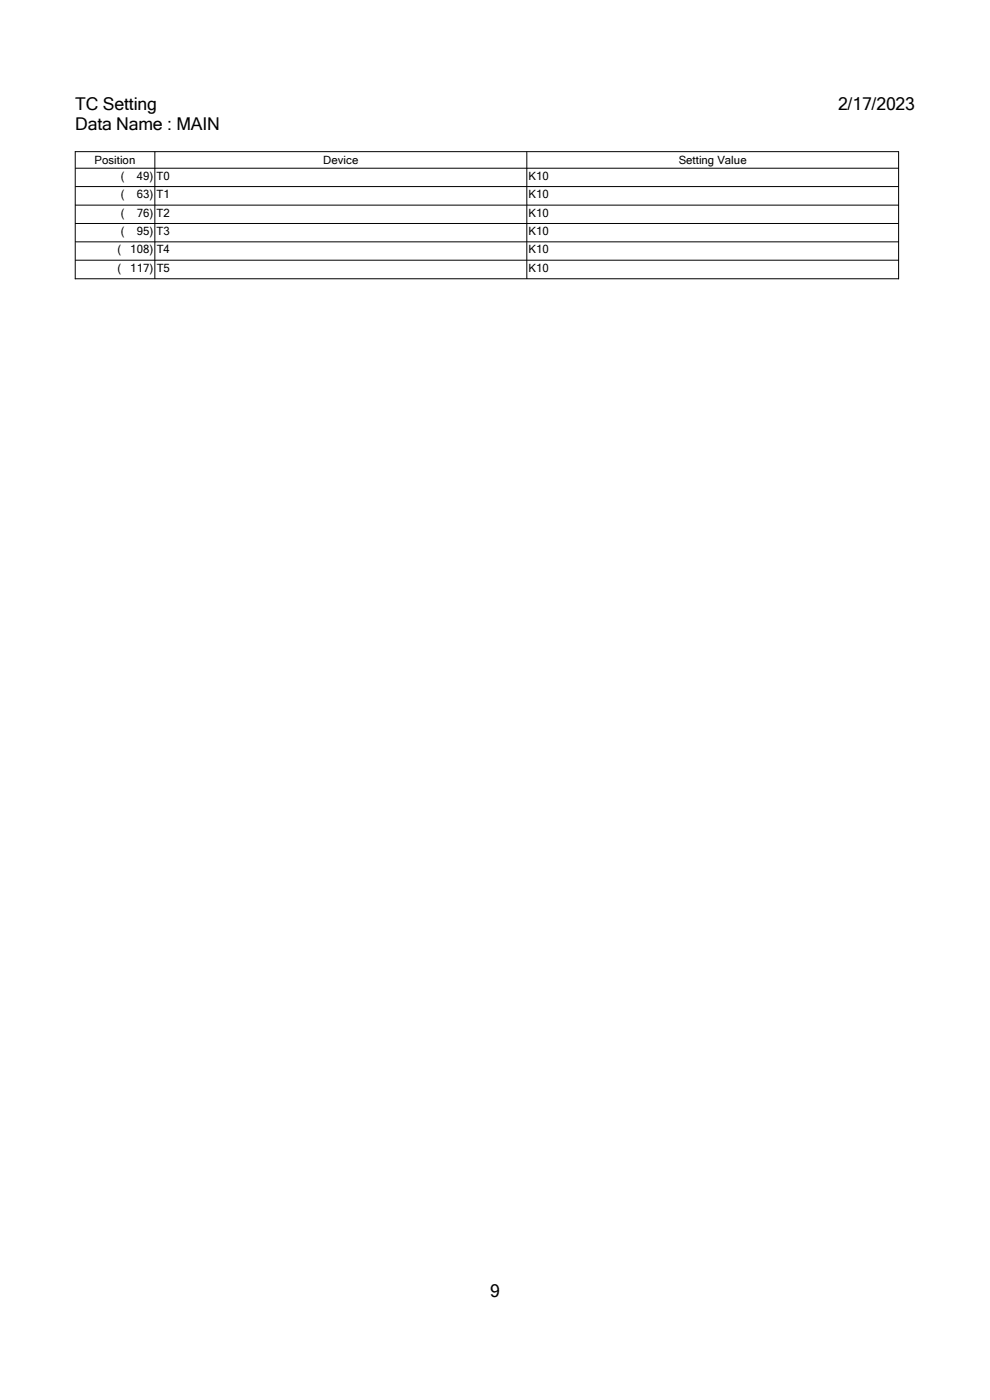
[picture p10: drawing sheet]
<svg xmlns="http://www.w3.org/2000/svg" width="210mm" height="297mm" viewBox="0 0 210 297" stroke-linecap="round" stroke-linejoin="round" font-family="sans-serif">
<defs><g id="words">
<g font-size="3.7">
<text x="16" y="23.4">TC Setting</text>
<text x="177.8" y="23.4">2/17/2023</text>
<text x="16" y="27.5">Data Name : MAIN</text>
<text x="104" y="275.1">9</text>
</g>
<g font-size="2.4">
<text x="20.1" y="34.8">Position</text>
<text x="68.6" y="34.8">Device</text>
<text x="144" y="34.8">Setting Value</text>
<text x="25.7" y="38.1">(</text>
<text x="29" y="38.1">49) T0</text>
<text x="112.1" y="38.1">K10</text>
<text x="25.7" y="42">(</text>
<text x="25.7" y="46">(</text>
<text x="29" y="42">63) T1</text>
<text x="29" y="46">76) T2</text>
<text x="112.1" y="42">K10</text>
<text x="112.1" y="46">K10</text>
<text x="24.9" y="53.8">(</text>
<text x="25.7" y="49.9">(</text>
<text x="27.6" y="53.8">108) T4</text>
<text x="29" y="49.9">95) T3</text>
<text x="112.1" y="49.9">K10</text>
<text x="112.1" y="53.8">K10</text>
<text x="24.9" y="57.7">(</text>
<text x="27.6" y="57.7">117) T5</text>
<text x="112.1" y="57.7">K10</text>
</g>
</g></defs>
<path d="M16 35.7h174.6M16 39.6h174.6M32.9 32.2v27M111.8 32.2v27M16 59.2v-27h174.6v27M16 59.1h174.6M16 43.5h174.6M16 47.4h174.6M16 51.3h174.6M16 55.2h174.6" fill="none" stroke="#000" stroke-width=".21"/>
<path d="M104 271.7h2v4.2h-2z" fill="#fff"/>
<use href="#words"/>
</svg>
